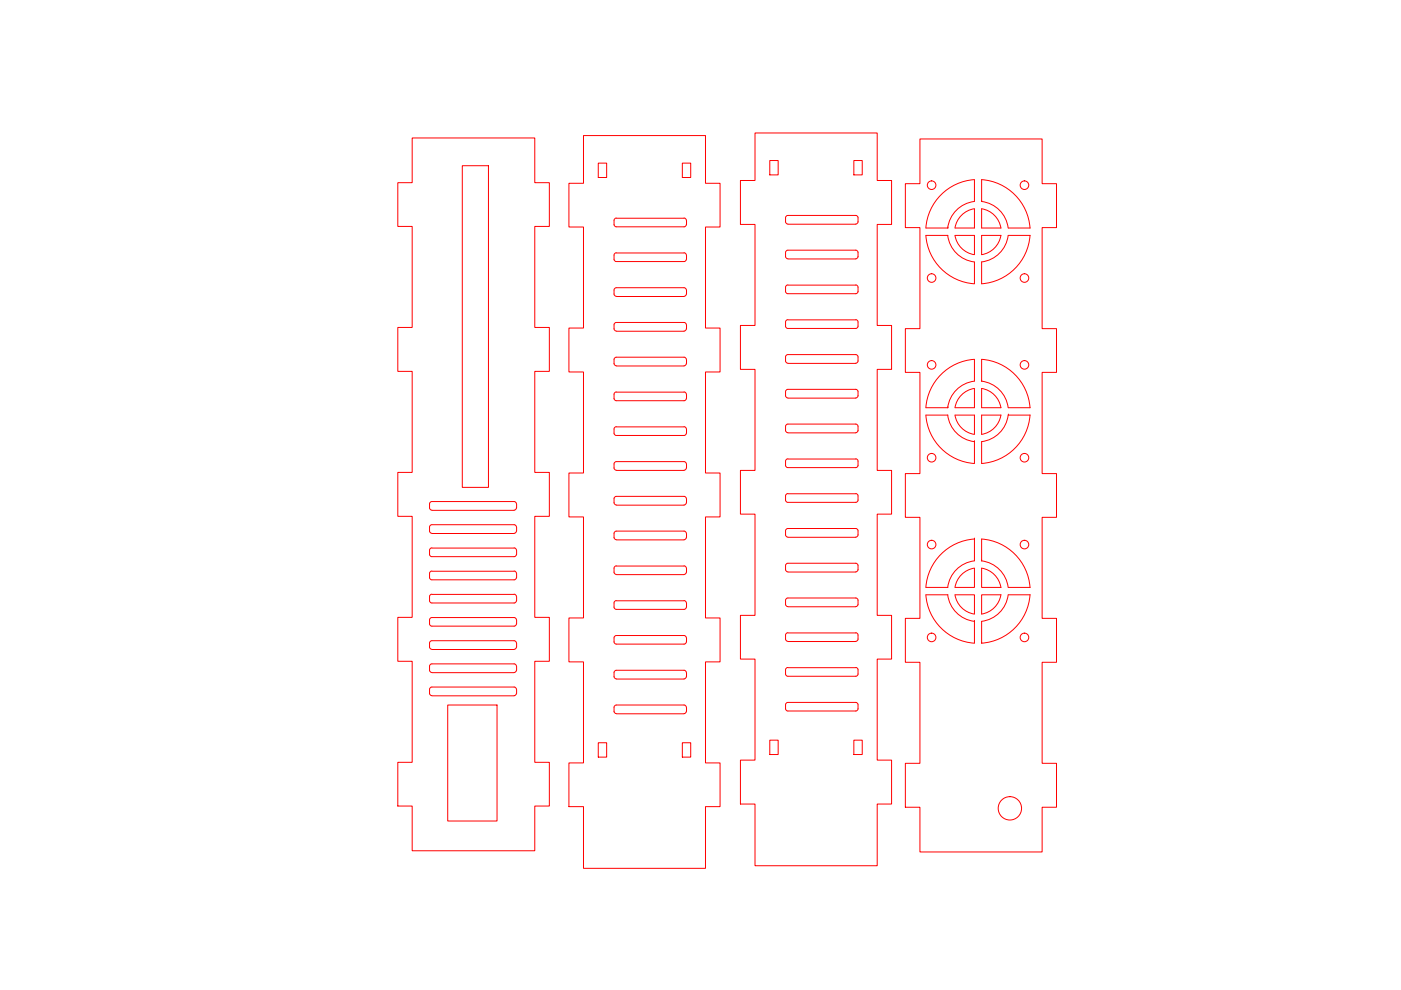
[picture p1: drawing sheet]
<svg xmlns="http://www.w3.org/2000/svg" width="297mm" height="210mm" viewBox="0 0 297 210" stroke-linecap="round" stroke-linejoin="round" font-family="sans-serif">
<!-- layer: 1 -->
<g fill="none" stroke="#f00" stroke-width=".21">
<path d="M87.4 29.3h26v9.4h3.1v9.3h-3.1v21.4h3.1v9.3h-3.1v21.5h3.1v9.3h-3.1v21.4h3.1v9.3h-3.1v21.4h3.1v9.3h-3.1v9.5h-26v-9.5h-3.1v-9.3h3.1v-21.4h-3.1v-9.3h3.1v-21.4h-3.1v-9.3h3.1v-21.5h-3.1v-9.3h3.1v-21.4h-3.1v-9.3h3.1zM98 35.1h5.6v68.2h-5.6zM123.7 28.7h25.9v10.2h3.1v9.2h-3.1v21.5h3.1v9.3h-3.1v21.4h3.1v9.3h-3.1v21.4h3.1v9.3h-3.1v21.5h3.1v9.2h-3.1v13.1h-25.9v-13.1h-3.1v-9.2h3.1v-21.5h-3.1v-9.3h3.1v-21.4h-3.1v-9.3h3.1v-21.4h-3.1v-9.3h3.1v-21.5h-3.1v-9.2h3.1zM126.8 34.6h1.8v3h-1.8zM144.7 34.6h1.7v3h-1.7zM160.1 28.2h25.9v10.1h3v9.3h-3v21.4h3v9.3h-3v21.4h3v9.3h-3v21.5h3v9.2h-3v21.5h3v9.3h-3v13.1h-25.9v-13.1h-3.1v-9.3h3.1v-21.5h-3.1v-9.2h3.1v-21.5h-3.1v-9.3h3.1v-21.4h-3.1v-9.3h3.1v-21.4h-3.1v-9.3h3.1zM163.2 34h1.8v3.1h-1.8zM181 34h1.8v3.1h-1.8zM195 29.5h26v9.4h3v9.4h-3v21.4h3v9.3h-3v21.4h3v9.3h-3v21.4h3v9.3h-3v21.4h3v9.4h-3v9.4h-26v-9.4h-3v-9.4h3v-21.4h-3v-9.3h3v-21.4h-3v-9.3h3v-21.4h-3v-9.3h3v-21.4h-3v-9.4h3zM206.6 38.1a11.1 11.1 0 0 0-10.3 10.3M206.6 38.1v4.6M208.1 38.1a11.1 11.1 0 0 1 10.3 10.3"/>
<path d="M208.1 38.1v4.6M130.2 54.1l.1 1.1 .4 .3M130.2 47.6l.1 .2 .4 .3M130.2 46.7v.9M130.7 53.6l-.3 .1-.2 .4M130.7 46.2l-.4 .3-.1 .2M130.7 55.5h14.3M130.7 53.6h14.3M130.7 48.1h14.3M130.7 46.3h14.3M145 53.6l.4 .2 .1 .3M145 46.2l.4 .3 .1 .2"/>
<path d="M145.5 55l-.2 .4-.3 .1M145.5 47.6l-.2 .4-.3 .1M145.6 46.7v.9M145.6 54.1v.9M167 53l-.2 .1a1.43 1.43 0 0 0-.2 1.5l.4 .3M167 45.7h-.2a1.43 1.43 0 0 0-.2 1.6l.4 .2M167.1 53l14.6 .1a1.43 1.43 0 0 1 .2 1.5l-.5 .3M167.1 45.7h14.6a1.43 1.43 0 0 1 .2 1.6l-.5 .2M167.1 54.9h14.4M167.1 47.5h14.4M196.3 49.9a11.1 11.1 0 0 0 10.3 10.3M196.4 48.3h4.6"/>
<path d="M196.4 49.9h4.6M200.9 49.9a6.5 6.5 0 0 0 5.7 5.6M201 48.3h.1M202.5 49.9a4.9 4.9 0 0 0 4.1 4.1M202.5 49.9h4.1v4.1M206.6 44.3a4.9 4.9 0 0 0-4.1 4.1M206.6 42.7a6.5 6.5 0 0 0-5.7 5.7M206.6 44.3v4h-4.1M206.6 55.5v4.7M208.1 42.7a6.5 6.5 0 0 1 5.7 5.7M208.1 44.3a4.9 4.9 0 0 1 4.1 4.1l-4.1-.1v-4M208.1 42.7h.1"/>
<path d="M208.1 55.5v4.7M212.2 49.9a4.9 4.9 0 0 1-4.1 4.1M212.2 49.9h-4.1v4.1M213.8 49.9a6.5 6.5 0 0 1-5.7 5.6M213.8 48.3h4.6M213.8 49.9h4.6M218.4 49.9a11.1 11.1 0 0 1-10.3 10.3M130.7 75.7l-.3 .1a1.43 1.43 0 0 0-.1 1.5l.4 .3M130.7 68.4h-.3a1.43 1.43 0 0 0-.1 1.5l.4 .3M130.7 61l-.3 .1a1.43 1.43 0 0 0-.1 1.5l.4 .2M130.7 77.6h14.3M130.7 75.7h14.3"/>
<path d="M130.7 70.2h14.3M130.7 68.4h14.3M130.7 62.9h14.3M130.7 61h14.3M145 75.7l.4 .3 .1 .2M145 68.4l.4 .2 .1 .3M145 61l.4 .2 .1 .3M145.5 77.1l-.2 .4-.3 .1M145.5 69.7l-.2 .4-.3 .1M145.5 62.3l-.2 .5h-.3M145.6 61.5v.9M145.6 68.9v.8"/>
<path d="M145.6 76.2v.9M167 75.2l-.2 .1a1.43 1.43 0 0 0-.2 1.5l.4 .2M167 67.8l-.4 .2v.3v1.1l.4 .2M167 60.4l-.4 .3v.2v1.1l.4 .3M167.1 75.2l14.6 .1a1.43 1.43 0 0 1 .2 1.5l-.5 .2M167.1 67.8h14.3l.5 .2v.3v1.1l-.5 .2h-14.3M167.1 77h14.4M167.1 60.5h14.4M181.4 60.4l.5 .3v.2v1.1l-.5 .3h-14.3M206.6 76.2a11.1 11.1 0 0 0-10.3 10.3M206.6 76.2v4.6M208.1 76.2a11.1 11.1 0 0 1 10.3 10.3"/>
<path d="M208.1 76.2v4.6M130.7 97.9h-.3a1.43 1.43 0 0 0-.1 1.6l.4 .2M130.7 90.5l-.4 .2-.1 .3 .1 1.1 .4 .2M130.7 83.1l-.4 .2-.1 .3 .1 1.1 .4 .3M130.7 99.7h14.3M130.7 97.9h14.3M130.7 92.3h14.3M130.7 90.5h14.3M130.7 85h14.3M130.7 83.1h14.3M145 97.9l.4 .2 .1 .3M145 90.5l.4 .2 .1 .3"/>
<path d="M145 83.1l.4 .2 .1 .3M145.5 99.2l-.2 .4-.3 .1M145.5 91.8l-.2 .5h-.3M145.5 84.5l-.2 .4-.3 .1M145.6 83.6v.9M145.6 91v.9M145.6 98.4v.8M166.6 98.7v.2l.4 .2M167 97.3l-.4 .2v1.2M167 89.9l-.2 .1a1.43 1.43 0 0 0-.2 1.5l.4 .2M167 82.6h-.2a1.43 1.43 0 0 0-.2 1.5l.4 .3M167.1 89.9l14.6 .1a1.43 1.43 0 0 1 .2 1.5l-.5 .2"/>
<path d="M167.1 82.6h14.6a1.43 1.43 0 0 1 .2 1.5l-.5 .3M167.1 97.3h14.4M167.1 91.8h14.4M167.1 84.4h14.4M181.4 97.3l.5 .2v1.2M181.9 98.7l-.2 .4h-.3h-14.3M196.3 88a11.1 11.1 0 0 0 10.3 10.3M196.4 86.4h4.6M196.4 88h4.6M200.9 88a6.5 6.5 0 0 0 5.7 5.6M201 86.4h.1M202.5 88a4.9 4.9 0 0 0 4.1 4.1"/>
<path d="M202.5 88h4.1v4.1M206.6 82.4a4.9 4.9 0 0 0-4.1 4.1M206.6 80.8a6.5 6.5 0 0 0-5.7 5.7M206.6 93.6h.1M206.6 82.4v4h-4.1M206.6 93.6v4.7M208.1 80.8a6.5 6.5 0 0 1 5.7 5.7M208.1 82.4a4.9 4.9 0 0 1 4.1 4.1l-4.1-.1v-4M208.1 80.8h.1M208.1 92.1v-4.1h4.1a4.9 4.9 0 0 1-4.1 4.1M208.1 93.6v4.7M213.8 88a6.5 6.5 0 0 1-5.7 5.6"/>
<path d="M213.8 88h.1M213.8 86.4h4.6M213.8 88h4.6M218.4 88a11.1 11.1 0 0 1-10.3 10.3M91.1 107.7v.2l.5 .3M91.1 106.8v.9M91.6 106.3l-.5 .3v.2M91.6 111.3h-.3a1.43 1.43 0 0 0-.2 1.5l.5 .3M91.6 116.2l-.5 .2v.2v1.2l.5 .2M91.6 106.3h17.4M91.6 108.2h17.4M91.6 111.3h17.4"/>
<path d="M91.6 113.1h17.4M91.6 116.2h17.4M91.6 118h17.4M109 106.3l.2 .1 .3 .4M109 111.3l.4 .2 .1 1.1-.3 .4-.2 .1M109 116.2l.4 .2 .1 1.2-.3 .4h-.2M109.5 107.7l-.1 .2-.4 .3M109.5 106.8v.9M130.7 120h-.3a1.43 1.43 0 0 0-.1 1.6l.4 .2M130.7 112.6l-.3 .1a1.43 1.43 0 0 0-.1 1.5l.4 .2M130.7 105.2l-.3 .1a1.43 1.43 0 0 0-.1 1.5l.4 .3M130.7 114.5h14.3"/>
<path d="M130.7 112.6h14.3M130.7 107.1h14.3M130.7 105.2h14.3M145 120l.4 .2 .1 .3M145 112.6l.4 .2 .1 .3M145 105.2l.4 .3 .1 .2M145.5 113.9l-.2 .5h-.3M145.5 106.6l-.2 .4-.3 .1M145.6 105.7v.9M145.6 113.1v.9M166.6 113.4v.2l.4 .3M166.6 106l.2 .4 .2 .1"/>
<path d="M166.6 105.2v.8M166.6 112.6v.8M166.6 119.9v.9M167 119.4l-.4 .3v.2M167 112.1l-.4 .2v.2M167 104.6l-.4 .3v.2M167.1 119.4h14.3l.5 .3v.2M167.1 112.1h14.3l.5 .2v.2M167.1 113.9h14.4M167.1 104.7h14.4M181.4 104.6l.5 .3v.2M181.9 113.4l-.2 .4-.3 .1"/>
<path d="M181.9 106l-.2 .4-.3 .1h-14.3M181.9 105.2v.8M181.9 112.6v.8M181.9 119.9v.9M206.6 114.3a11.1 11.1 0 0 0-10.3 10.3M206.6 118.9a6.5 6.5 0 0 0-5.7 5.7M206.6 114.3h.1M206.6 114.3v4.6M208.1 114.3a11.1 11.1 0 0 1 10.3 10.3M208.1 118.9a6.5 6.5 0 0 1 5.7 5.7M208.1 118.9h.1M208.1 114.3v4.6"/>
<path d="M91.1 122.4v.3l.5 .2M91.1 132.3v.2l.5 .3M91.1 136.4v1l.5 .3M91.1 121.6v.9M91.1 131.4v.9M91.6 121.1l-.5 .2v.3M91.6 126l-.5 .2v.3v1.1l.5 .2M91.6 130.9l-.5 .3v.2M91.6 135.8l-.5 .3v.2M91.6 121.1h17.4M91.6 122.9h17.4M91.6 126h17.4"/>
<path d="M91.6 127.8h17.4M91.6 130.9h17.4M91.6 132.8h17.4M91.6 135.8h17.4M91.6 137.7h17.4M109 121.1h.2l.3 .5M109 126l.4 .2 .1 1.2-.3 .4h-.2M109 130.9l.2 .1 .3 .4M109 135.8l.2 .1 .3 .4M109.5 122.4l-.1 .3-.4 .2M109.5 132.3l-.1 .2-.4 .3M109.5 136.4l-.1 1-.4 .3"/>
<path d="M109.5 121.6v.9M109.5 131.4v.9M130.2 136.1l.1 .2 .4 .3M130.2 128.7l.1 .3 .4 .2M130.2 135.3v.8M130.7 134.7l-.4 .3-.1 .2M130.7 127.3l-.4 .3-.1 1.1M130.7 136.6h14.3M130.7 134.7h14.3M130.7 129.2h14.3M130.7 127.4h14.3M130.7 121.8h14.3"/>
<path d="M130.7 120h14.3M145 134.7l.4 .3 .1 .2M145 127.3l.4 .3 .1 .2M145.5 136.1l-.2 .4-.3 .1M145.5 128.7l-.2 .4-.3 .1M145.5 121.3l-.2 .4-.3 .1M145.6 120.5v.8M145.6 127.8v.9M145.6 135.3v.8M166.6 135.5v.2l.4 .3M166.6 128.1v.3l.4 .2M166.6 120.8v.2l.4 .2"/>
<path d="M166.6 127.3v.8M166.6 134.7v.8M167 134.2l-.4 .2v.2M167 126.8l-.4 .2v.3M167.1 126.8h14.3l.5 .2v.3M167.1 136h14.4M167.1 134.2h14.4M167.1 128.7h14.4M167.1 121.3h14.4M181.4 134.2l.5 .2v.2M181.9 135.5l-.2 .4-.3 .1M181.9 128.1l-.2 .4-.3 .1"/>
<path d="M181.9 120.8l-.2 .4h-.3M181.9 127.3v.8M181.9 134.7v.8M196.3 126.1a11.1 11.1 0 0 0 10.3 10.3M196.4 126.1h4.6M196.4 124.5h4.6M200.9 126.1a6.5 6.5 0 0 0 5.7 5.6M202.5 126.1a4.9 4.9 0 0 0 4.1 4.1M202.5 126.1h4.1v4.1M206.6 120.5a4.9 4.9 0 0 0-4.1 4.1M206.6 131.7h.1M206.6 120.5v4h-4.1"/>
<path d="M206.6 131.7v4.7M208.1 120.5a5 5 0 0 1 4.1 4h-4.1v-4M208.1 136.4h.1M208.1 130.2v-4.1h4.1a5 5 0 0 1-4.1 4.1M208.1 131.7v4.7M213.8 126.1a6.5 6.5 0 0 1-5.7 5.6M213.8 126.1h4.6M213.8 124.5h4.6M218.4 126.1a11.1 11.1 0 0 1-10.3 10.3M91.1 147v.2l.5 .3M91.1 146.2v.8M91.6 140.8h-.3a1.43 1.43 0 0 0-.2 1.5l.5 .3"/>
<path d="M91.6 145.7l-.5 .2v.3M91.6 140.8h17.4M91.6 142.6h17.4M91.6 145.7h17.4M91.6 147.5h17.4M94.9 149.5h10.5v24.6h-10.5zM109 140.8l.4 .2 .1 1.1-.3 .4-.2 .1M109 145.7h.2l.3 .5M109.5 147l-.1 .2-.4 .3M109.5 146.2v.8M126.8 157.5h1.8v3h-1.8zM130.2 150.8l.1 .3 .4 .2"/>
<path d="M130.2 143.4l.1 .3 .4 .2M130.2 142.6v.9M130.2 150v.8M130.7 149.5l-.4 .2-.1 .3M130.7 142.1l-.4 .3-.1 .2M130.7 151.3h14.3M130.7 149.5h14.3M130.7 144h14.3M130.7 142.1h14.3M144.7 157.5h1.7v3h-1.7zM145 149.5l.4 .2 .1 .3M145 142.1l.4 .3 .1 .2"/>
<path d="M145.5 150.8l-.2 .4-.3 .1M145.5 143.4l-.2 .5h-.3M145.6 142.6v.9M145.6 150v.8M163.2 156.9h1.8v3.1h-1.8zM166.6 142v1.1l.4 .3M167 148.9l-.2 .1a1.43 1.43 0 0 0-.2 1.5l.4 .2M167 141.5l-.4 .3v.2M167.1 148.9l14.6 .1a1.43 1.43 0 0 1 .2 1.5l-.5 .2h-14.3M167.1 141.6h14.4M181 156.9h1.8v3.1h-1.8zM181.4 141.5l.5 .3v.2"/>
<path d="M181.9 142v1.1l-.5 .3h-14.3"/>
<circle cx="197.5" cy="39.3" r=".91"/>
<circle cx="217.2" cy="39.3" r=".91"/>
<circle cx="197.5" cy="58.9" r=".91"/>
<circle cx="217.2" cy="58.9" r=".91"/>
<circle cx="197.5" cy="77.4" r=".91"/>
<circle cx="217.2" cy="77.4" r=".91"/>
<circle cx="197.5" cy="97" r=".91"/>
<circle cx="217.2" cy="97" r=".91"/>
<circle cx="197.5" cy="115.5" r=".91"/>
<circle cx="217.2" cy="115.5" r=".91"/>
<circle cx="197.5" cy="135.1" r=".91"/>
<circle cx="217.2" cy="135.1" r=".91"/>
<circle cx="214.1" cy="171.4" r="2.48"/>
</g>
</svg>
